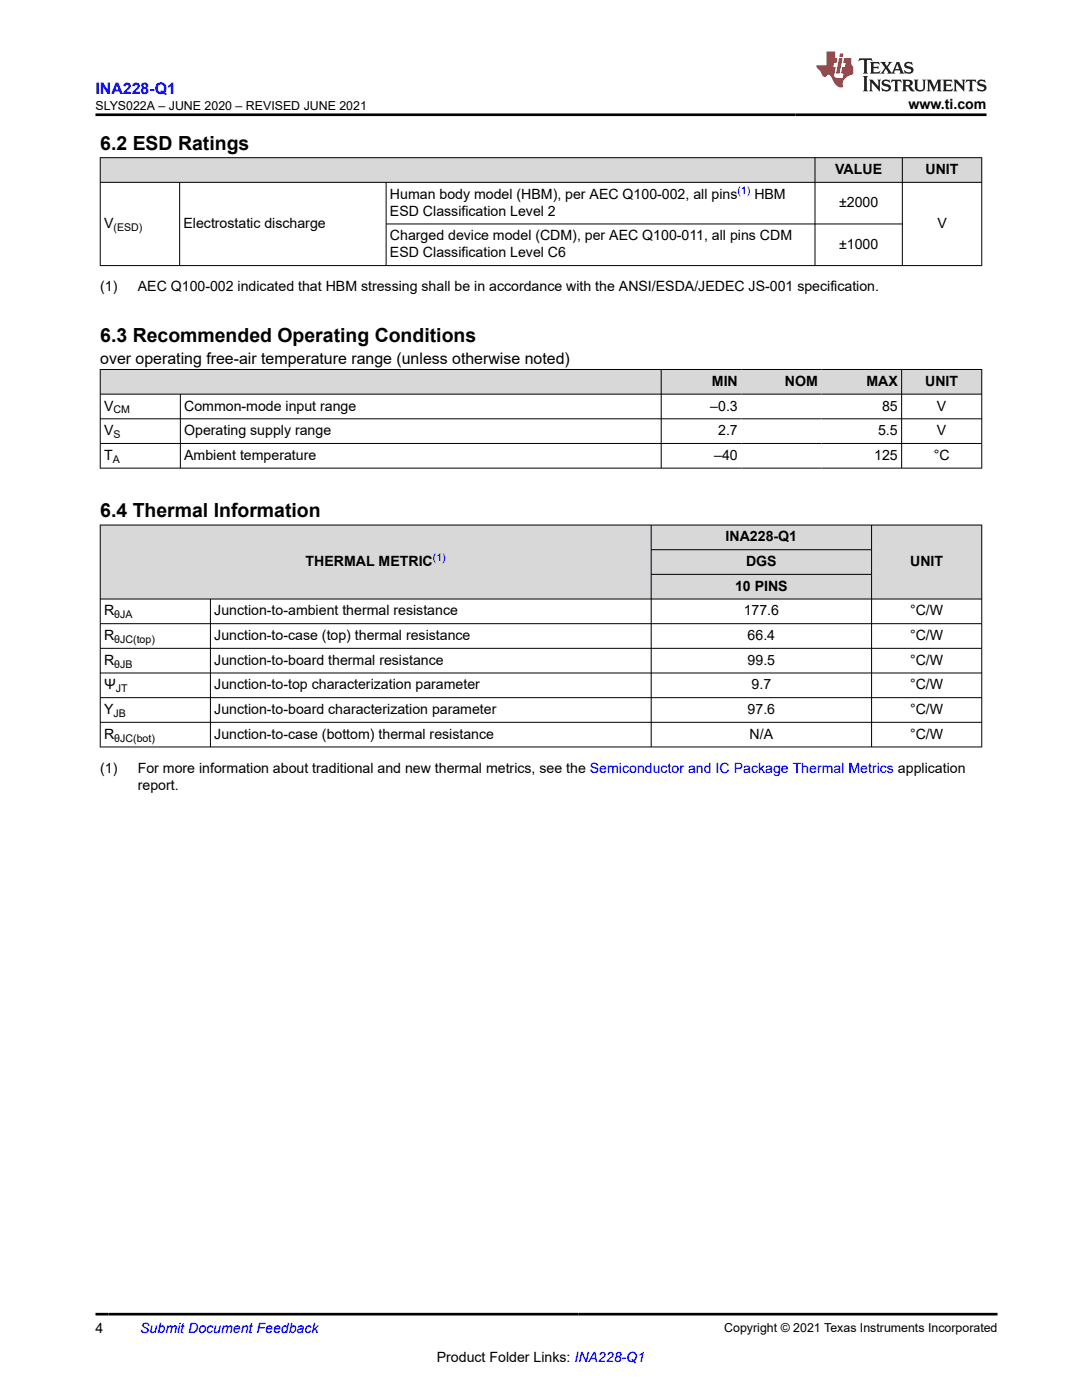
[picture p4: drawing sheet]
<svg xmlns="http://www.w3.org/2000/svg" width="216mm" height="279mm" viewBox="0 0 216 279" stroke-linecap="round" stroke-linejoin="round" font-family="sans-serif">
<defs><g id="words">
<g font-size="3.9">
<text x="20" y="29.9">6.2 ESD Ratings</text>
<text x="20" y="68.3">6.3 Recommended Operating Conditions</text>
<text x="20" y="103.2">6.4 Thermal Information</text>
</g>
<text font-size="3.2" fill="#00f" x="19" y="18.7">INA228-Q1</text>
<text font-size="3.2" x="20" y="72.7">over operating free-air temperature range (unless otherwise noted)</text>
<g font-size="2.8">
<text x="181.3" y="21.8">www.ti.com</text>
<text x="166.7" y="34.7">VALUE</text>
<text x="184.7" y="34.7">UNIT</text>
<text x="77.8" y="39.7">Human body model (HBM), per AEC Q100-002, all pins</text>
<text x="150.5" y="39.7">HBM</text>
<text x="167.4" y="41.4">±2000</text>
<text x="20.8" y="45.5">V</text>
<text x="36.6" y="45.5">Electrostatic discharge</text>
<text x="77.8" y="43">ESD Classification Level 2</text>
<text x="77.8" y="48">Charged device model (CDM), per AEC Q100-011, all pins CDM</text>
<text x="187" y="45.5">V</text>
<text x="77.8" y="51.4">ESD Classification Level C6</text>
<text x="167.4" y="49.7">±1000</text>
<text x="20" y="58.2">(1)</text>
<text x="27.5" y="58.2">AEC Q100-002 indicated that HBM stressing shall be in accordance with the ANSI/ESDA/JEDEC JS-001 specification.</text>
<text x="142" y="77">MIN</text>
<text x="156.6" y="77">NOM</text>
<text x="172.9" y="77">MAX</text>
<text x="184.6" y="77">UNIT</text>
<text x="20.8" y="81.9">V</text>
<text x="36.8" y="81.9">Common-mode input range</text>
<text x="141.7" y="81.9">–0.3</text>
<text x="176" y="81.9">85</text>
<text x="187" y="81.9">V</text>
<text x="20.8" y="86.9">V</text>
<text x="36.8" y="86.9">Operating supply range</text>
<text x="143.3" y="86.9">2.7</text>
<text x="175.2" y="86.9">5.5</text>
<text x="187" y="86.9">V</text>
<text x="20.8" y="91.8">T</text>
<text x="36.8" y="91.8">Ambient temperature</text>
<text x="142.5" y="91.8">–40</text>
<text x="174.4" y="91.8">125</text>
<text x="186.3" y="91.8">°C</text>
<text x="61" y="113">THERMAL METRIC</text>
<text x="144.8" y="108.1">INA228-Q1</text>
<text x="148.9" y="113">DGS</text>
<text x="181.6" y="113">UNIT</text>
<text x="146.7" y="117.9">10 PINS</text>
<text x="20.8" y="122.8">R</text>
<text x="42.8" y="122.8">Junction-to-ambient thermal resistance</text>
<text x="148.4" y="122.8">177.6</text>
<text x="181.6" y="122.8">°C/W</text>
<text x="20.8" y="127.7">R</text>
<text x="42.8" y="127.7">Junction-to-case (top) thermal resistance</text>
<text x="149.2" y="127.7">66.4</text>
<text x="181.6" y="127.7">°C/W</text>
<text x="20.8" y="132.7">R</text>
<text x="20.8" y="137.6">Ψ</text>
<text x="42.8" y="132.7">Junction-to-board thermal resistance</text>
<text x="42.8" y="137.6">Junction-to-top characterization parameter</text>
<text x="149.2" y="132.7">99.5</text>
<text x="150" y="137.6">9.7</text>
<text x="181.6" y="132.7">°C/W</text>
<text x="181.6" y="137.6">°C/W</text>
<text x="20.8" y="142.5">Y</text>
<text x="42.8" y="142.5">Junction-to-board characterization parameter</text>
<text x="149.2" y="142.5">97.6</text>
<text x="181.6" y="142.5">°C/W</text>
<text x="20.8" y="147.4">R</text>
<text x="42.8" y="147.4">Junction-to-case (bottom) thermal resistance</text>
<text x="149.6" y="147.4">N/A</text>
<text x="181.6" y="147.4">°C/W</text>
<text x="20" y="154.2">(1)</text>
<text x="27.5" y="154.2">For more information about traditional and new thermal metrics, see the Semiconductor and IC Package Thermal Metrics application</text>
<text x="27.5" y="157.6">report.</text>
<text x="19" y="266.1">4</text>
<text x="87.2" y="271.7">Product Folder Links: INA228-Q1</text>
</g>
<text font-size="2.8" fill="#00f" x="28" y="266.1">Submit Document Feedback</text>
<g font-size="2.5">
<text x="19" y="21.9">SLYS022A – JUNE 2020 – REVISED JUNE 2021</text>
<text x="144.5" y="265.8">Copyright © 2021 Texas Instruments Incorporated</text>
</g>
<g font-size="2.1" fill="#00f">
<text x="147.1" y="38.7">(1)</text>
<text x="86.4" y="112">(1)</text>
</g>
<g font-size="2.1">
<text x="22.6" y="46.1">(ESD)</text>
<text x="22.6" y="82.5">CM</text>
<text x="22.6" y="87.4">S</text>
<text x="22.5" y="92.3">A</text>
<text x="22.8" y="123.4">θJA</text>
<text x="22.8" y="128.3">θJC(top)</text>
<text x="22.8" y="133.2">θJB</text>
<text x="22.6" y="143.1">JB</text>
<text x="23.1" y="138.1">JT</text>
<text x="22.8" y="148">θJC(bot)</text>
</g>
</g></defs>
<g fill="#d8d8d8">
<path d="M20 31.5h175.9v4.9h-175.9z" fill-rule="evenodd"/>
<path d="M20.1 31.5h142.5v4.8h-142.5z" fill-rule="evenodd"/>
<path d="M162.7 31.5h17.3v4.8h-17.3z" fill-rule="evenodd"/>
<path d="M180.1 31.5h15.7v4.8h-15.7z" fill-rule="evenodd"/>
</g>
<path d="M19.9 31.5h176.1M19.9 36.4h176.1M20 31.4v21.7M35.8 36.4v16.7M77 36.4v16.7M162.6 31.4v21.7M180.1 31.4v21.7M195.9 31.4v21.7M19.9 53h176.1M77 44.7h103.1" fill="none" stroke="#000" stroke-width=".2"/>
<g fill="#d8d8d8">
<path d="M20 73.7h175.9v5h-175.9z" fill-rule="evenodd"/>
<path d="M20.1 73.8h111.8v4.8h-111.8z" fill-rule="evenodd"/>
<path d="M132 73.8h15.9v4.8h-15.9z" fill-rule="evenodd"/>
<path d="M147.9 73.8h16v4.8h-16z" fill-rule="evenodd"/>
<path d="M163.9 73.8h15.9v4.8h-15.9z" fill-rule="evenodd"/>
<path d="M180 73.8h15.8v4.8h-15.8z" fill-rule="evenodd"/>
</g>
<path d="M19.9 73.7h176.1M19.9 78.7h176.1M20 73.7v19.8M36 78.7v14.8M131.9 73.7v19.8M179.9 73.7v19.8M195.9 73.7v19.8M19.9 83.6h176.1M19.9 88.5h176.1M19.9 93.4h176.1" fill="none" stroke="#000" stroke-width=".2"/>
<g fill="#d8d8d8">
<path d="M20 104.8h175.9v4.9h-175.9z" fill-rule="evenodd"/>
<path d="M20.1 104.8h109.8v14.7h-109.8z" fill-rule="evenodd"/>
<path d="M130 104.8h43.9v4.8h-43.9z" fill-rule="evenodd"/>
<path d="M174 104.8h21.8v14.7h-21.8z" fill-rule="evenodd"/>
<path d="M130 109.8h43.9v4.8h-43.9z" fill-rule="evenodd"/>
<path d="M130 114.7h43.9v4.8h-43.9z" fill-rule="evenodd"/>
</g>
<g fill="none" stroke="#000" stroke-width=".2">
<path d="M19.9 104.8h176.1M19.9 119.5h176.1M20 104.7v44.4M42 119.5v29.6M129.9 104.7v44.4M129.9 109.7h44.1M129.9 114.6h44.1M173.9 104.7v44.4M195.9 104.7v44.4M19.9 124.5h176.1M19.9 129.4h176.1M19.9 134.3h176.1"/>
<path d="M19.9 139.2h176.1M19.9 144.2h176.1M19.9 149.1h176.1"/>
</g>
<path d="M171.5 11.6l-.2 .6 .5-.2h.6v.1v2.2l-.2 .4h1l-.2-.4v-2.2v-.1h.5l.5 .2-.1-.6zM173.6 12.4l.2 .3v1.6l-.2 .4h1.9l.1-.6a1.08 1.08 0 0 1-1.3 .2v-.7h.6l.4 .2v-.7l-.4 .2h-.6v-.5l.2-.2a1 1 0 0 1 1 .3l-.1-.5zM175.7 12.4l.9 1.1-1 1.2h.9l-.2-.2 .5-.8 .4 .8-.2 .2h1.6l-.2-.2 .2-.5h.9l.1 .5-.1 .2h.9l-.2-.4-.8-1.9h-.5l-.9 2.1-.9-1.1 .9-1h-.8l.2 .2-.4 .6-.4-.6 .2-.2zM179 12.8l.4 1h-.7zM180.7 12.5a.65 .65 0 0 0-.2 .7 .65 .65 0 0 0 .6 .5l.6 .1 .1 .3a.79 .79 0 0 1-.7 .4 .79 .79 0 0 1-.7-.5l.1 .7 .2-.1a.93 .93 0 0 0 1.1 0 .93 .93 0 0 0 .4-.9 1.46 1.46 0 0 0-1.2-.6l-.1-.3a1.09 1.09 0 0 1 1.2 .2l-.2-.6-.1 .1-.5-.2zM172.2 15.2l.2 .4v2.2l-.2 .4h1l-.2-.4v-2.2l.2-.4zM173.4 15.9l.2 .4v1.5l-.2 .4h.8l-.3-.4 .1-1.3 1.6 1.8v-2l.2-.4h-.7l.1 .2 .1 1.1-1.2-1.3zM176.2 16a.65 .65 0 0 0-.2 .8 .65 .65 0 0 0 .6 .4l.6 .2 .1 .2a.79 .79 0 0 1-.7 .4 .79 .79 0 0 1-.7-.5l.1 .7 .2-.1a.93 .93 0 0 0 1.1 .1 .93 .93 0 0 0 .4-1 1.46 1.46 0 0 0-1.2-.5l-.1-.4a1.09 1.09 0 0 1 1.2 .2l-.1-.6-.2 .1-.5-.1zM177.9 15.9l-.1 .6a.63 .63 0 0 1 .8-.3v1.6l-.3 .4h1l-.2-.4v-1.6a.66 .66 0 0 1 .8 .3l-.1-.6zM180 15.9l.2 .4v1.5l-.2 .4h1l-.2-.2-.1-.7h.5l.1 .2a.79 .79 0 0 0 1.2 .6l-1-.9a.61 .61 0 0 0 .6-.6 .61 .61 0 0 0-.5-.7zM180.8 16.2h.1a.47 .47 0 0 1 .5 .1 .47 .47 0 0 1 .1 .5l-.1 .1-.7 .1zM182.3 15.9l.2 .2a2.27 2.27 0 0 0 .4 2 1.04 1.04 0 0 0 1.7-.7v-1.3l.2-.2h-.8l.2 .4v1.1a.6 .6 0 0 1-.6 .6 .6 .6 0 0 1-.6-.6v-1.1l.3-.4zM184.9 15.9l.2 .4v1.5l-.2 .4h.8l-.3-.4v-1.4l.9 1.9 .9-1.9v1.4l-.3 .4h1l-.2-.4v-1.5l.2-.4h-.8l-.7 1.5-.6-1.5zM188.1 15.9l.2 .4v1.5l-.2 .4h1.9l.1-.6a1.09 1.09 0 0 1-1.3 .2v-.7h.6l.4 .2v-.6l-.4 .2h-.6v-.6l.2-.1a1.01 1.01 0 0 1 1 .3l-.1-.6zM190.2 15.9l.3 .4v1.5l-.3 .4h.8l-.2-.4v-1.3l1.6 1.8v-2l.2-.4h-.7l.2 .2v1.1l-1.2-1.3zM192.8 15.9l-.1 .6a.63 .63 0 0 1 .8-.3v1.6l-.3 .4h1l-.2-.4v-1.6a.66 .66 0 0 1 .8 .3l-.1-.6zM195.2 16a.65 .65 0 0 0-.2 .8 .65 .65 0 0 0 .6 .4l.6 .2 .2 .2a.79 .79 0 0 1-.7 .4 .79 .79 0 0 1-.7-.5l.1 .7 .2-.1a.93 .93 0 0 0 1 .1 .93 .93 0 0 0 .5-1 1.46 1.46 0 0 0-1.3-.5v-.4a1.09 1.09 0 0 1 1.2 .2l-.2-.6-.2 .1-.5-.1z" fill="#231f20"/>
<path d="M164.9 10.3v2.7h-2l.1 .4 .8 1a.95 .95 0 0 0 1 .9 .59 .59 0 0 1 .5-.4 .59 .59 0 0 1 .5 .3l.4 .8a1.59 1.59 0 0 0 2.1 1.4 1.61 1.61 0 0 1 1-2.3l1-.3-.1-1.5a1.59 1.59 0 0 1-.3-1.7h-1.5l-.2 .9h.6l-.2 .9h-.5l-.2 .9v.3l.4 .1-.1 .9h-.7a.73 .73 0 0 1-1-.7l.3-1.5h-.5l.1-.9h.5l.2-.9h-.5v-1.3zM167.4 11.6l-.6 3.1h.7l.6-3.1zM167.6 10.7l-.1 .6h.7l.1-.6z" fill="#ed1c24"/>
<path d="M19 22.9h177.8M19 262.3h180" fill="none" stroke="#000" stroke-width=".53"/>
<use href="#words"/>
</svg>
